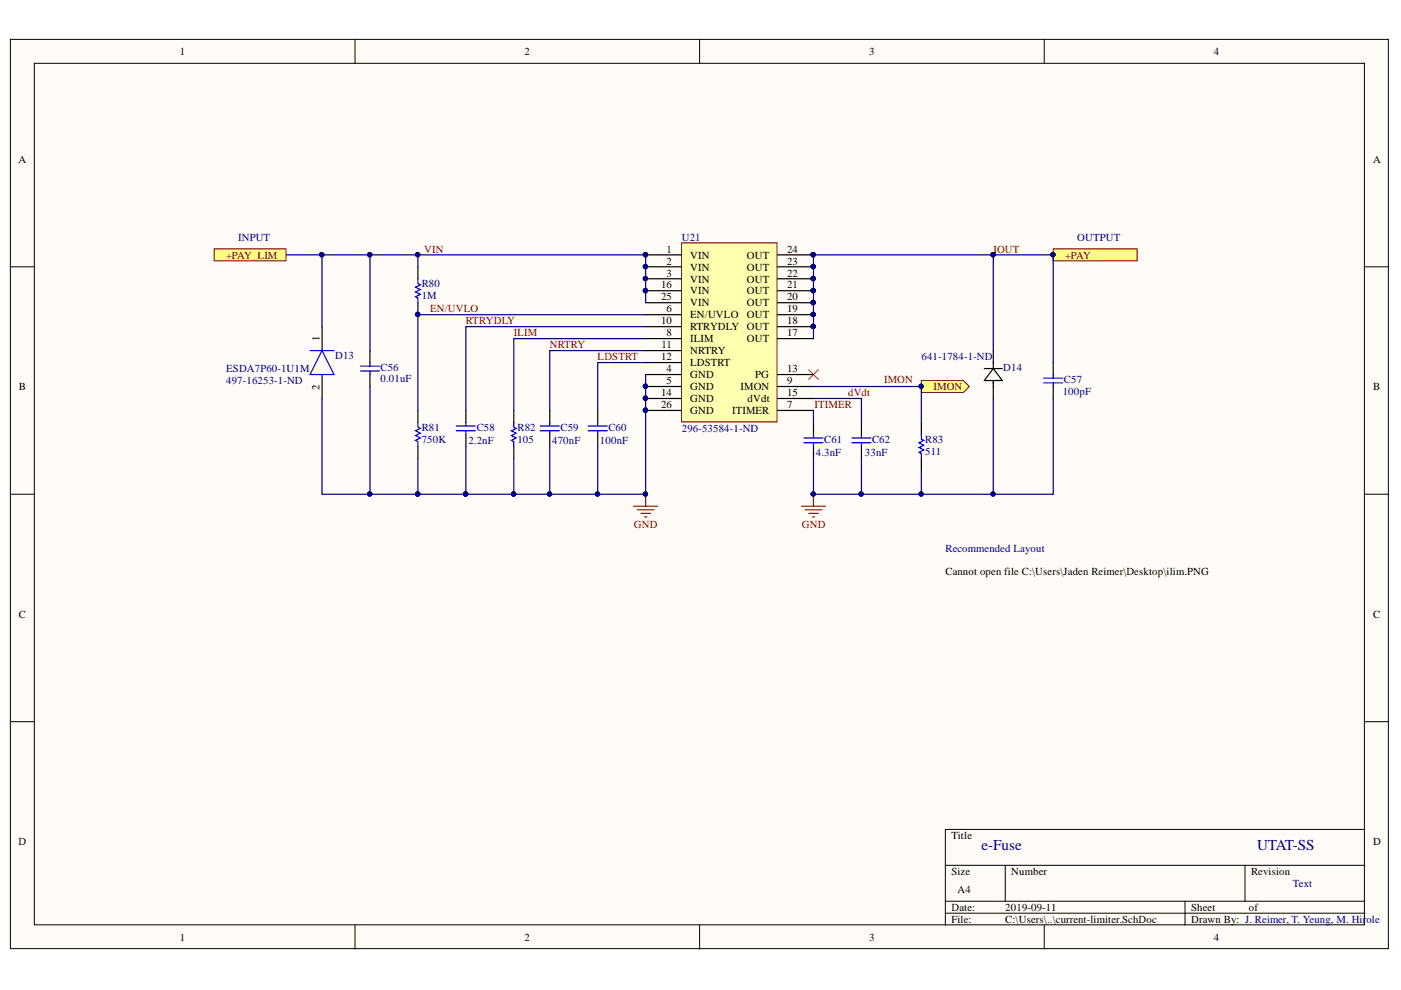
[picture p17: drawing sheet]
<svg xmlns="http://www.w3.org/2000/svg" width="297mm" height="210mm" viewBox="0 0 297 210" stroke-linecap="round" stroke-linejoin="round" font-family="sans-serif">
<defs><g id="words">
<g font-size="3.2" fill="#000080">
<text x="208.1" y="180.2">e-Fuse</text>
<text x="266.5" y="180.2">UTAT-SS</text>
</g>
<g font-size="2.3">
<text x="38.1" y="11.7">1</text>
<text x="111.2" y="11.7">2</text>
<text x="184.3" y="11.7">3</text>
<text x="257.4" y="11.7">4</text>
<text x="3.9" y="34.5">A</text>
<text x="291.1" y="34.5">A</text>
<text x="141.3" y="53.6">1</text>
<text x="166.9" y="53.6">24</text>
<text x="141.3" y="56.1">2</text>
<text x="141.3" y="58.6">3</text>
<text x="146.3" y="54.8">VIN</text>
<text x="146.3" y="57.4">VIN</text>
<text x="146.3" y="59.9">VIN</text>
<text x="158.3" y="59.9">OUT</text>
<text x="158.3" y="57.4">OUT</text>
<text x="158.3" y="54.8">OUT</text>
<text x="166.9" y="58.6">22</text>
<text x="166.9" y="56.1">23</text>
<text x="140.2" y="61.2">16</text>
<text x="140.2" y="63.7">25</text>
<text x="146.3" y="62.4">VIN</text>
<text x="146.3" y="65">VIN</text>
<text x="158.3" y="65">OUT</text>
<text x="158.3" y="62.4">OUT</text>
<text x="166.9" y="63.7">20</text>
<text x="166.9" y="61.2">21</text>
<text x="140.2" y="68.8">10</text>
<text x="141.3" y="66.2">6</text>
<text x="141.3" y="71.3">8</text>
<text x="146.3" y="67.5">EN/UVLO</text>
<text x="146.3" y="70">RTRYDLY</text>
<text x="158.3" y="70">OUT</text>
<text x="158.3" y="67.5">OUT</text>
<text x="166.9" y="71.3">17</text>
<text x="166.9" y="68.8">18</text>
<text x="166.9" y="66.2">19</text>
<text x="67.7" y="72.3" transform="rotate(-90 67.7 72.3)">1</text>
<text x="140.2" y="76.4">12</text>
<text x="140.2" y="73.8">11</text>
<text x="146.3" y="77.6">LDSTRT</text>
<text x="146.3" y="72.6">ILIM</text>
<text x="146.3" y="75.1">NRTRY</text>
<text x="158.3" y="72.6">OUT</text>
<text x="4" y="82.7">B</text>
<text x="67.7" y="82.6" transform="rotate(-90 67.7 82.6)">2</text>
<text x="140.2" y="84">14</text>
<text x="141.3" y="78.9">4</text>
<text x="141.3" y="81.4">5</text>
<text x="146.3" y="80.2">GND</text>
<text x="146.3" y="82.7">GND</text>
<text x="157" y="82.7">IMON</text>
<text x="160.1" y="80.2">PG</text>
<text x="166.9" y="84">15</text>
<text x="166.9" y="81.4">9</text>
<text x="166.9" y="78.9">13</text>
<text x="291.1" y="82.7">B</text>
<text x="140.2" y="86.5">26</text>
<text x="146.3" y="85.2">GND</text>
<text x="146.3" y="87.8">GND</text>
<text x="155.2" y="87.8">ITIMER</text>
<text x="158.5" y="85.2">dVdt</text>
<text x="166.9" y="86.5">7</text>
<text x="200.5" y="122">Cannot open file C:\Users\Jaden Reimer\Desktop\ilim.PNG</text>
<text x="4" y="130.9">C</text>
<text x="291.1" y="130.9">C</text>
<text x="3.9" y="179.2">D</text>
<text x="201.7" y="177.9">Title</text>
<text x="291.1" y="179.2">D</text>
<text x="201.7" y="185.5">Size</text>
<text x="214.4" y="185.5">Number</text>
<text x="265.2" y="185.5">Revision</text>
<text x="203" y="189.3">A4</text>
<text x="201.7" y="193.1">Date:</text>
<text x="201.7" y="195.7">File:</text>
<text x="213.1" y="193.1">2019-09-11</text>
<text x="213.1" y="195.7">C:\Users\..\current-limiter.SchDoc</text>
<text x="252.6" y="193.1">Sheet</text>
<text x="252.6" y="195.7">Drawn By: J. Reimer, T. Yeung, M. Hirole</text>
<text x="264.8" y="193.1">of</text>
<text x="38.1" y="199.5">1</text>
<text x="111.2" y="199.5">2</text>
<text x="184.3" y="199.5">3</text>
<text x="257.4" y="199.5">4</text>
</g>
<g font-size="2.3" fill="#000080">
<text x="50.5" y="51">INPUT</text>
<text x="144.5" y="51">U21</text>
<text x="228.4" y="51">OUTPUT</text>
<text x="89.4" y="63.4">1M</text>
<text x="89.4" y="60.9">R80</text>
<text x="71" y="76.1">D13</text>
<text x="195.4" y="76.4">641-1784-1-ND</text>
<text x="48" y="81.4">497-16253-1-ND</text>
<text x="48" y="78.9">ESDA7P60-1U1M</text>
<text x="80.7" y="80.9">0.01uF</text>
<text x="80.7" y="78.7">C56</text>
<text x="212.7" y="78.7">D14</text>
<text x="225.3" y="83.7">100pF</text>
<text x="225.6" y="81.2">C57</text>
<text x="89.4" y="93.9">750K</text>
<text x="89.4" y="91.3">R81</text>
<text x="99.3" y="94.1">2.2nF</text>
<text x="101.1" y="91.3">C58</text>
<text x="109.7" y="93.9">105</text>
<text x="109.7" y="91.3">R82</text>
<text x="117.1" y="94.1">470nF</text>
<text x="118.8" y="91.3">C59</text>
<text x="127.2" y="94.1">100nF</text>
<text x="129" y="91.3">C60</text>
<text x="144.5" y="91.6">296-53584-1-ND</text>
<text x="174.7" y="93.9">C61</text>
<text x="184.9" y="93.9">C62</text>
<text x="196.1" y="93.9">R83</text>
<text x="173" y="96.6">4.3nF</text>
<text x="183.4" y="96.6">33nF</text>
<text x="196.1" y="96.4">511</text>
<text x="200.5" y="117">Recommended Layout</text>
<text x="274.1" y="188.1">Text</text>
</g>
<g font-size="2.3" fill="#800000">
<text x="89.9" y="53.6">VIN</text>
<text x="210.6" y="53.6">IOUT</text>
<text x="48" y="54.8">+PAY_LIM</text>
<text x="225.8" y="54.8">+PAY</text>
<text x="91.2" y="66.2">EN/UVLO</text>
<text x="98.8" y="68.8">RTRYDLY</text>
<text x="108.9" y="71.3">ILIM</text>
<text x="116.6" y="73.8">NRTRY</text>
<text x="126.7" y="76.4">LDSTRT</text>
<text x="179.8" y="84">dVdt</text>
<text x="187.4" y="81.2">IMON</text>
<text x="197.9" y="82.7">IMON</text>
<text x="172.7" y="86.5">ITIMER</text>
<text x="134.4" y="111.9">GND</text>
<text x="170" y="111.9">GND</text>
</g>
</g></defs>
<g fill="#fffcf8" stroke="#000" stroke-width=".21">
<path d="M2.2 8.3h292.2v192.8h-292.2z"/>
<path d="M7.3 13.4h282v182.7h-282z"/>
</g>
<g fill="none" stroke="#000" stroke-width=".21">
<path d="M75.3 8.3v5.1M148.3 8.3v5.1M221.4 8.3v5.1M2.2 56.6h5.1M289.4 56.6h5.1M2.2 104.8h5.1M289.4 104.8h5.1M2.2 153h5.1M289.4 153h5.1M289.4 175.9h-89v20.3M75.3 196.2v5M148.3 196.2v5"/>
<path d="M200.4 183.5h89M200.4 191.1h89M200.4 193.6h89M213.1 183.5v7.6M221.4 196.2v5M251.3 191.1v5.1M264 183.5v7.6"/>
</g>
<path d="M223.3 52.8h17.8v2.5h-17.8z" fill-rule="evenodd" fill="#ffff80" stroke="#800000" stroke-width=".21"/>
<g fill="#000080" stroke="#000080" stroke-width=".21">
<circle cx="223.2" cy="54" r=".47"/>
<circle cx="136.8" cy="104.7" r=".46"/>
<circle cx="210.5" cy="54" r=".46"/>
</g>
<path d="M134.4 107.3h5M135.1 108.1h3.6M135.9 108.9h2M136.6 109.6h.5M136.9 104.8v2.5" fill="none" stroke="#800000" stroke-width=".25"/>
<path d="M223.3 76.9v2.5M172.5 89.6v2.5M172.5 94.6v2.6M182.6 89.6v2.5M182.6 94.6v2.6M195.3 89.6v2.5M195.3 97.2v2.5M223.3 81.9v2.6" fill="none" stroke="#000" stroke-width=".25"/>
<g fill="none" stroke="#00f" stroke-width=".25">
<path d="M223.3 79.4v.8M170.4 92.9h4.1M170.4 93.9h4.1M172.5 92.1v.8M172.5 93.9v.7M180.6 92.9h4.1M180.6 93.9h4.1M182.6 92.1v.8M182.6 93.9v.7M195.3 92.1v1l.6 .3-1.1 .5 1.1 .5-1.1 .5 1.1 .5-1.1 .5 .5 .3v1M221.3 80.2h4M221.3 81.2h4"/>
<path d="M223.3 81.2v.7"/>
</g>
<path d="M171.5 78.4l2 2M173.5 78.4l-2 2" fill="none" stroke="#f00" stroke-width=".21"/>
<path d="M195.3 80.7h8.9l1.3 1.2-1.3 1.3h-8.9z" fill-rule="evenodd" fill="#ffff80" stroke="#800000" stroke-width=".21"/>
<circle cx="195.3" cy="81.9" r=".46" fill="#000080" stroke="#000080" stroke-width=".21"/>
<path d="M45.4 52.8h15.3v2.5h-15.3z" fill-rule="evenodd" fill="#ffff80" stroke="#800000" stroke-width=".21"/>
<g fill="none" stroke="#000" stroke-width=".25">
<path d="M88.6 56.6v2.5M78.4 74.3v2.6M78.4 79.4v2.5M88.6 64.2v2.5M88.6 87v2.6M88.6 94.6v2.6M98.8 87v2.6M98.8 92.1v2.5M108.9 87v2.6M108.9 94.6v2.6M116.6 87v2.6M116.6 92.1v2.5"/>
<path d="M126.7 87v2.6M126.7 92.1v2.5"/>
</g>
<g fill="none" stroke="#00f" stroke-width=".25">
<path d="M88.6 59.1v1l.5 .3-1 .5 1 .5-1 .5 1 .5-1 .5 .5 .3v1M76.4 77.6h4.1M76.4 78.6h4.1M78.4 76.9v.7M78.4 78.6v.8M88.6 89.6v1l.5 .2-1 .5 1 .5-1 .6 1 .5-1 .5 .5 .2v1M96.7 90.3h4.1M96.7 91.3h4.1M98.8 89.6v.7M98.8 91.3v.8M108.9 89.6v1l.5 .2-1 .5 1 .5-1 .6 1 .5-1 .5 .5 .2v1M114.5 90.3h4.1"/>
<path d="M114.5 91.3h4.1M116.6 89.6v.7M116.6 91.3v.8M124.7 90.3h4.1M124.7 91.3h4.1M126.7 89.6v.7M126.7 91.3v.8"/>
</g>
<g fill="#000080" stroke="#000080" stroke-width=".21">
<circle cx="88.6" cy="66.7" r=".46"/>
<circle cx="172.4" cy="104.7" r=".46"/>
</g>
<path d="M169.9 107.3h5.1M170.7 108.1h3.6M171.5 108.9h2M172.2 109.6h.5M172.5 104.8v2.5" fill="none" stroke="#800000" stroke-width=".25"/>
<path d="M144.5 51.5h20.2v38h-20.2z" fill="#ffffb0" stroke="#800000" stroke-width=".21"/>
<g fill="none" stroke="#000" stroke-width=".25">
<path d="M136.9 54h7.6M136.9 56.6h7.6M136.9 59.1h7.6M164.8 54h7.7M164.8 56.6h7.7M164.8 59.1h7.7M68.3 69.3v5M68.3 79.4v5.1M136.9 61.6h7.6M136.9 76.9h7.6M136.9 66.7h7.6M136.9 69.3h7.6"/>
<path d="M136.9 71.8h7.6M136.9 79.4h7.6M136.9 74.3h7.6M136.9 64.2h7.6M164.8 61.6h7.7M164.8 66.7h7.7M164.8 69.3h7.7M164.8 71.8h7.7M164.8 79.4h7.7M164.8 64.2h7.7M208.7 78.1h3.8M210.6 74.3v3.8"/>
<path d="M210.6 78.1l1.9 2.6h-3.8zM136.9 81.9h7.6M136.9 84.5h7.6M136.9 87h7.6M164.8 81.9h7.7M164.8 84.5h7.7M164.8 87h7.7M210.6 80.7v3.8"/>
</g>
<g fill="#000080" stroke="#000080" stroke-width=".21">
<circle cx="136.8" cy="54" r=".46"/>
<circle cx="136.8" cy="56.5" r=".46"/>
<circle cx="136.8" cy="59.1" r=".46"/>
<circle cx="136.8" cy="61.6" r=".46"/>
<circle cx="136.8" cy="81.9" r=".46"/>
<circle cx="136.8" cy="84.4" r=".46"/>
<circle cx="172.4" cy="69.2" r=".46"/>
<circle cx="172.4" cy="66.7" r=".46"/>
<circle cx="172.4" cy="64.1" r=".47"/>
<circle cx="172.4" cy="61.6" r=".47"/>
<circle cx="172.4" cy="59.1" r=".46"/>
<circle cx="172.4" cy="56.5" r=".46"/>
<circle cx="172.4" cy="54" r=".47"/>
<circle cx="136.8" cy="87" r=".46"/>
<circle cx="195.3" cy="81.9" r=".46"/>
<circle cx="116.5" cy="104.7" r=".46"/>
<circle cx="108.9" cy="104.7" r=".46"/>
<circle cx="98.7" cy="104.7" r=".46"/>
<circle cx="88.6" cy="104.7" r=".46"/>
<circle cx="78.4" cy="104.7" r=".46"/>
<circle cx="78.4" cy="54" r=".47"/>
<circle cx="88.6" cy="66.7" r=".46"/>
<circle cx="88.5" cy="54" r=".47"/>
<circle cx="126.7" cy="104.7" r=".46"/>
<circle cx="136.8" cy="104.7" r=".46"/>
<circle cx="182.6" cy="104.7" r=".46"/>
<circle cx="172.4" cy="104.7" r=".46"/>
<circle cx="195.3" cy="104.7" r=".46"/>
<circle cx="210.5" cy="104.7" r=".46"/>
<circle cx="210.5" cy="54" r=".46"/>
<circle cx="68.2" cy="54" r=".47"/>
<circle cx="223.2" cy="54" r=".47"/>
</g>
<path d="M65.7 74.3h5.1M68.3 74.3l2.5 5.1h-5.1z" fill="none" stroke="#00f" stroke-width=".25"/>
<g fill="none" stroke="#000080" stroke-width=".25">
<path d="M60.7 54h76.2v10.2M68.3 54v15.3M78.4 54v20.3M88.6 54v2.6M210.6 54h12.7v22.9M136.9 66.7h-48.3v20.3M136.9 69.3h-38.1v17.7M136.9 71.8h-28v15.2M136.9 74.3h-20.3v12.7M136.9 76.9h-10.2v10.1M136.9 79.4v25.4h-10.2M172.5 71.8v-17.8h38.1v20.3"/>
<path d="M68.3 84.5v20.3h20.3M78.4 81.9v22.9M88.6 97.2v7.6M98.8 94.6v10.2M108.9 97.2v7.6M116.6 94.6v10.2M126.7 94.6v10.2h-17.8M172.5 84.5h10.1v5.1M172.5 81.9h22.8v7.7M172.5 97.2v7.6h10.1M172.5 87v2.6M182.6 97.2v7.6h12.7v-5.1"/>
<path d="M210.6 84.5v20.3h12.7v-20.3M88.6 104.8h20.3M195.3 104.8h15.3"/>
</g>
<use href="#words"/>
</svg>
